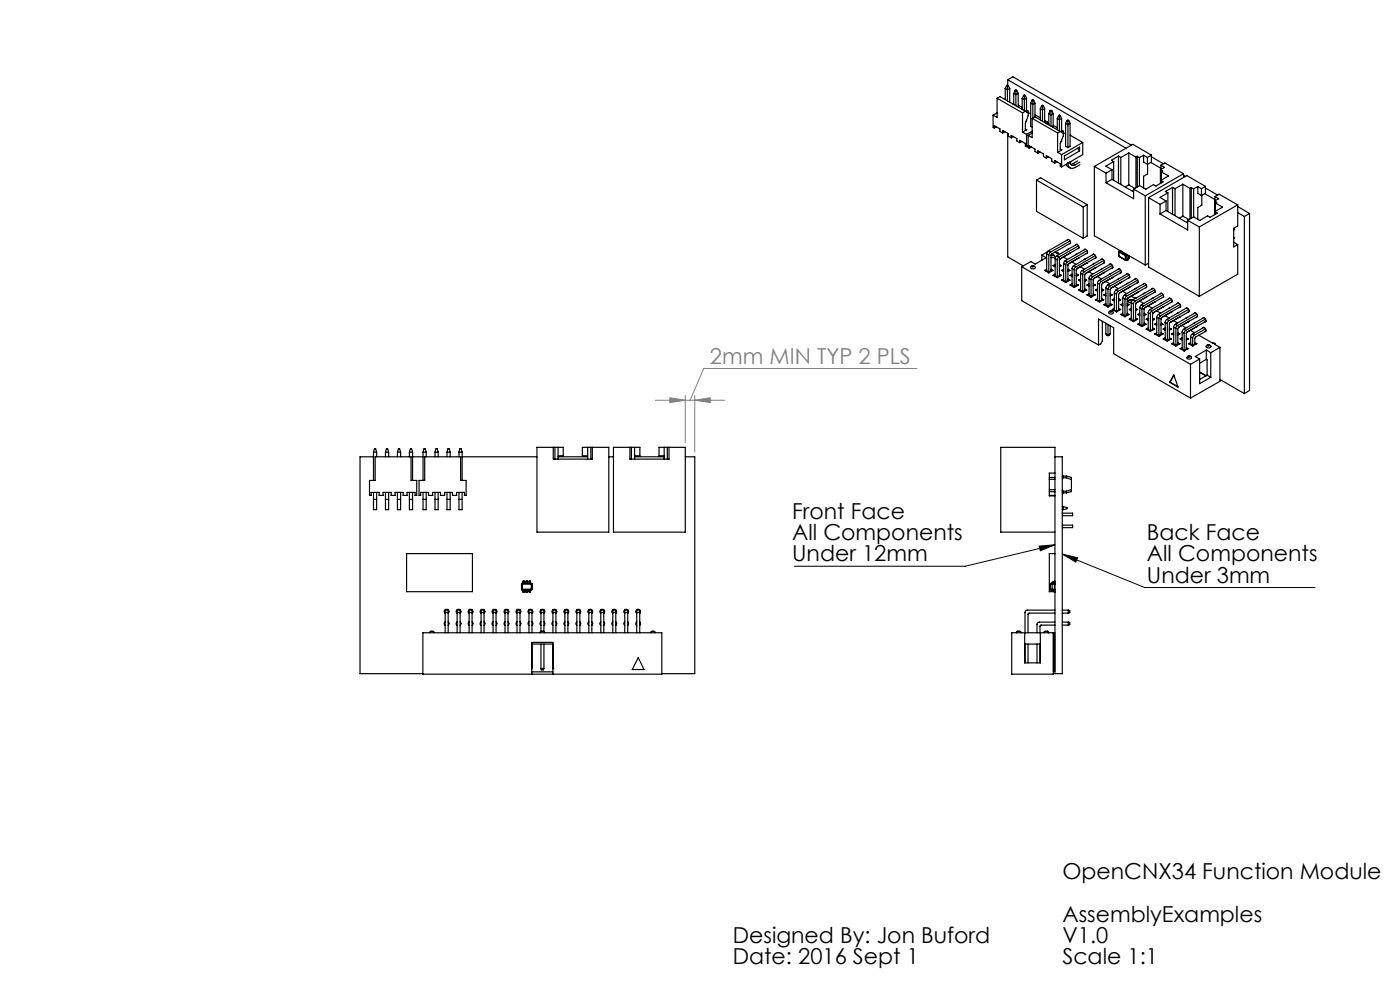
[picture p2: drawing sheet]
<svg xmlns="http://www.w3.org/2000/svg" width="297mm" height="210mm" viewBox="0 0 297 210" stroke-linecap="round" stroke-linejoin="round" font-family="sans-serif">
<defs><g id="words">
<text font-size="4.7" fill="#808080" x="150.6" y="77.2">2mm MIN TYP 2 PLS</text>
<g font-size="4.7">
<text x="168.1" y="110">Front Face</text>
<text x="168.1" y="114.5">All Components</text>
<text x="168.1" y="119.1">Under 12mm</text>
<text x="243.3" y="114.5">Back Face</text>
<text x="243.3" y="119.1">All Components</text>
<text x="243.3" y="123.6">Under 3mm</text>
<text x="225.4" y="186.4">OpenCNX34 Function Module</text>
<text x="225.4" y="195.5">AssemblyExamples</text>
<text x="155.5" y="200">Designed By: Jon Buford</text>
<text x="225.4" y="200">V1.0</text>
<text x="155.5" y="204.5">Date: 2016 Sept 1</text>
<text x="225.4" y="204.5">Scale 1:1</text>
</g>
</g></defs>
<path d="M220.5 115.8l3.3-.2-3.1 1.2zM223.8 115.6l-19 4.5h-36.3M225.4 117.5l17.5 7.1h36.1M225.4 117.5l3.2 .8-.4 .9z" fill="none" stroke="#000" stroke-width=".21"/>
<path d="M194.5 78.2h-45.2l-2.9 6.7M139 84.9h14.7M142.1 84.4l3.3 .5-3.3 .5zM145.4 83.9v10M147.4 84.9l3.3-.5v1zM147.4 83.9v12" fill="none" stroke="#808080" stroke-width=".21"/>
<path d="M220.5 115.8l3.3-.2-3.1 1.2zM225.4 117.5l3.2 .8-.4 .9z" fill="#000"/>
<path d="M142.1 84.4l3.3 .5-3.3 .5zM147.4 84.9l3.3-.5v1z" fill="#808080"/>
<g fill="none" stroke="#000" stroke-width=".25">
<path d="M213.3 18.8l.4 .2 .5-.2M213.3 18.8v2.3M213.5 18.2l-.2 .6M213.5 18.2l.2 .1M213.5 18.2h.4M213.7 18.3v3.1M213.8 16.9l25.1 14.5M213.8 16.9l1.1-.6 25.1 14.5M213.8 16.9v1.2M213.9 18.2l.3 .6M213.9 18.2l-.2 .1M214.2 18.8v2.9"/>
<path d="M215.1 19.8l.4 .3 .5-.3M215.1 19.8v2.4M215.3 19.2h.4M215.3 19.2l-.2 .6M215.3 19.2l.2 .1M215.5 19.3v3.1M215.7 19.2l.3 .6M215.7 19.2l-.2 .1M216 19.8v2.9M210.7 24.4v2.6l.2 .2M210.9 27.2v-.5l1.2 .6v.6l.6 .3M211.4 26.9l-.5 .3"/>
<path d="M211.5 20.8l.6-.3 5.4 3.1M211.5 20.8v4.1l-.8-.5M211.5 20.8l5.4 3.1M211.5 23.9l-.8 .5M212.7 28.2v-.5l1.2 .7v.5l.6 .3M213.2 27.9l-.5 .3M213.8 28.3v26.2l3.3 1.9M214.5 29.2v-.5l1.2 .7v.5l.6 .4M215 29l-.5 .2M215.1 21.9l-.3 .1M216 22.3l.9 .5M216.3 30.3v-.5l1.2 .6v.6l.3 .1"/>
<path d="M216.8 30l-.5 .3M216.9 20.8l.4 .3 .5-.3M216.9 20.8v2.4M216.9 23.9v4.1M216.9 28l.9 .5M217.1 20.2l.2 .1M217.1 20.2l-.2 .6M217.1 20.2h.4M217.3 20.3v3.2M217.5 20.2l.3 .6M217.5 20.2l-.2 .1M217.5 27.4l.1 .1h.2"/>
<path d="M217.5 23.6l.6 .3v.6l-.6 1.6v1.3M217.5 23.6l-.6 .3M217.5 27.4l.3 .1M217.8 23.3l.3 .2v.3l.6 .4M217.8 20.8v3M217.8 25.4l-.2 .4M217.8 28.5v2.6M217.8 27.5l-.9 .5M218.1 28.7v2.6l.3 .2M218.1 30.9l-.3 .2M218.4 31.5v-.6l1.2 .7v.5l.6 .4M218.7 21.9l.4 .2 .5-.2"/>
<path d="M218.7 21.9v4.9l.3 .1M218.8 31.2l-.4 .3M218.9 21.3l-.2 .6M218.9 21.3l.2 .1M218.9 21.3h.4M219 27.8l-1.2 .7M219 25.1v4.1l-.9-.5M219 25.1l5.4 3.1M219 28.2l-.9 .5M219.1 21.4v3.6M219.3 21.3l.3 .6M219.3 21.3l-.2 .1"/>
<path d="M219.6 21.9v2.9M219.6 24.4l1.1 .6M219.6 24.8l5.3 3.1M219.6 24.8l-.6 .3M219.9 38.2l.8-.5 9.9 5.7M219.9 38.2l9.9 5.7M219.9 38.2v6.6l9.9 5.7M220.2 32.5v-.5l1.2 .7v.5l.6 .3M220.6 32.2l-.4 .3M220.7 23.1v2.3M220.7 23.1l.5 .2 .4-.2M221 22.4h.3"/>
<path d="M221 22.4l-.3 .7M221 22.4l.2 .1M221.2 22.5v3.2M221.3 22.4l.3 .7M221.3 22.4l-.1 .1M221.6 25.6l.6 .3M221.6 23.1v2.9M222 33.5v-.5l1.1 .7v.5l.7 .4M222.2 25.9l-.3 .2M222.2 25.9v.4l.3-.1M222.4 33.3l-.4 .2M222.5 24.1l.5 .3 .4-.3"/>
<path d="M222.5 24.1v2.3M222.8 23.5l.2 .1M222.8 23.5l-.3 .6M222.8 23.5h.3M223 23.6v3.1M223.1 23.5l.3 .6M223.1 23.5l-.1 .1M223.4 24.1v2.9M223.4 26.6l.9 .5M223.8 34.6v-.6l1.1 .7v.5l.3 .2M224.2 34.3l-.4 .3M224.3 25.1l.5 .3 .4-.3"/>
<path d="M224.3 25.1v2.4M224.4 28.2v4.1M224.4 32.3l.8 .5M224.6 24.5l.2 .1M224.6 24.5h.3M224.6 24.5l-.3 .6M224.8 24.6v3.2M224.9 31.6l.1 .2h.2M224.9 27.9l.7 .3v.6l-.7 1.6v1.2M224.9 27.9l-.5 .3M224.9 24.5l.3 .6M224.9 24.5l-.1 .1"/>
<path d="M224.9 31.6l.3 .2M225.2 27.6l.3 .2v.3l.6 .3M225.2 25.1v2.9M225.2 29.7l-.1 .4M225.2 32.8v2.6M225.2 31.8l-.8 .5M225.8 33.1l3.2-1.9v.8l-3.2 1.9zM226.1 26.2l.5 .2 .4-.2M226.1 26.2v4.8l.5 .3M226.2 34.8a1.11 1.11 0 0 0 .8 .8M226.4 25.6l.2 .1M226.4 25.6l-.3 .6"/>
<path d="M226.4 25.6h.3M226.6 34.6a.95 .95 0 0 0 .4 1 .95 .95 0 0 0 1.1-.1l1-.5M226.6 34.6h.1M226.6 25.7v5.6M226.7 25.6l.3 .6M226.7 25.6l-.1 .1M227 34.4h.1M227 34.4a.65 .65 0 0 0 .3 .7 .65 .65 0 0 0 .8-.1M227 26.2v4.8l-.4 .3M227 28.7l2.7 1.5M227.6 34.7l-.5 .1M227.6 34.7l.5 .3"/>
<path d="M228.6 31.5l.4 .5M228.6 34.1l-1 .6M229.1 34.4l-1 .6M229.7 30.2l-4.5 2.6M229.7 30.2v2.6l-4.5 2.6M232.2 35.3v14.7l10.8 6.2M232.2 35.3l2.4 1.4M234.6 38.8l5.9 3.3v-2M234.6 36.7v2.1M235.9 38.1l-1.3 .7M235.9 38.1l4.6 2.6M235.9 36l-1.3 .7"/>
<path d="M235.9 36v2.1M236.3 34.3l-1.7 .9 1.3 .8M236.3 34.3v4M237.3 33.1l.5 .3M237.3 33.1l-1.5 .9 .5 .3M237.3 33.1v5.7M237.8 33.4v5.7M239.5 32.4v6.8M239.5 32.4l1.5 .9M239.5 32.4l-1.7 1M239.5 39.2l-.8 .4M239.5 39.2l1.2 .8"/>
<path d="M241 33.3v6.5M241.3 33.2l.4 .2M241.3 33.2l-.3 .1M241.3 33.2v6.5M241.7 33.4v6M242.6 32.9l.8 .5M242.6 32.9l-.9 .5M243.4 33.4l.1 3.5-.9 .5v2.5M244.1 34.5l2.2 1.2M244.3 32.9l-4-2.3-8.1 4.7M244.3 32.9l-.9 .5M244.3 32.9v1.5l-.9 .4-.8-.4v-1.5"/>
<path d="M244.3 33.3l2.5 1.4M246.2 36l.5 .3-.3 .2M246.2 36v2.9M246.2 38.3l.5 .3-1.5 .9-.5-.4-1.6 1-1.3-.7-1.3 .7M246.2 38.3v.6M246.3 35.1l.8 .4-.9 .5M246.3 35.1l.8-.5 4 2.3M246.3 35.1v.9M246.4 36.5l1.5 .8-1.7 1M246.4 36.5v1.7M248.7 39.7l.6 .3M248.7 39.7l-1.5 .9 .6 .3"/>
<path d="M248.7 39.7v5.8M250.9 39.1l1.5 .9M250.9 39.1l-1.6 .9M250.9 39.1v6.8M251.1 36.9l-8.1 4.6M251.1 36.9v.8M251.1 37.2l.4 .2M252.4 40v6.5M252.7 39.8l.5 .3M252.7 39.8l-.3 .2M252.7 39.8v6.5M254.1 39.6l.8 .4"/>
<path d="M254.1 39.6l-.9 .5M254.1 39.6v1.4l.8 .5M255.7 39.5l-3.9-2.3-8.1 4.7M255.7 39.5l-.8 .5M255.7 39.5v1.5l-.8 .5M255.7 39.9l2.6 1.5M216.7 56.6l35.9 20.7M216.7 56.6v7.2l16.3 9.4M218.7 56.5a.44 .44 0 0 1 .7-.2 .44 .44 0 0 1 .1 .7 .44 .44 0 0 1-.7 0l-.2-.2zM221 54.1l.9 .6-2.3 1.3-.9-.5-2 1.1M221 54.1v1.1M221.6 57.4l.9 .5"/>
<path d="M221.6 57.4l.4 .1M222 57.1l-.4 .3M222 57.5l.5 .2 .5-.2M222 53.9l.5 .2M222 53.9v3.6M222.2 53.4l-1.2 .7M222.4 53.2l-.4 .7M222.4 53.2l.4 .3M222.5 54.1v3.8M222.8 53.5l-.3 .6M223 57.1l.4 .3M223 54a.41 .41 0 0 1 .6 0 .41 .41 0 0 1 0 .6 .41 .41 0 0 1-.6 0"/>
<path d="M223.4 57.4l-.9 .5M223.4 57.4l-.4 .1M223.4 56.3l.4 .3M223.4 58.4l.9 .5M223.4 58.4l.4 .1M223.4 56.3l.4 .1M223.8 53.5l.3 .2M223.8 58.2l-.4 .2M223.8 54.9l.5 .2M223.8 54.9v3.6M223.8 56.1l-.4 .2M223.8 58.5l.5 .2 .5-.2"/>
<path d="M224.2 53.6l.4 .1-.1 .2M224.2 53.6l-.1 .1M224.2 54.3l-.4 .6M224.2 54.3l.4 .2M224.3 55.1v3.8M224.5 53.9l.2 .1M224.5 53.9h.1M224.6 53.8v.1M224.6 54.5l-.3 .6M224.8 58.2l.4 .2M224.8 56.1l.4 .2M224.9 54.9l-.1 .2v3.4"/>
<path d="M225.2 56.3l-.4 .3M225.2 58.4l-.9 .5M225.2 58.4l-.4 .1M225.2 56.3l-.4 .1M225.2 57.4l.4 .2M225.2 59.4l.9 .5M225.2 59.4l.4 .1M225.2 57.4l.4 .1M225.6 54.5l.9 .5M225.6 57.1l-.4 .3M225.6 55.9l.5 .3M225.6 55.9v3.6"/>
<path d="M225.6 59.2l-.4 .2M225.6 59.5l.5 .3 .5-.3M226 55.3l-.4 .6M226 55.3l.4 .3M226.1 56.2v3.7M226.4 50.9a.47 .47 0 0 1 .6 .2 .47 .47 0 0 1-.1 .6M226.4 55.6l-.3 .3v.3M226.6 59.2l.4 .2M226.6 57.1l.4 .3M226.6 52.9l-.2 .1M226.6 50.8l-4.2 2.4M226.7 55.9l-.1 .2v3.4"/>
<path d="M226.7 55.9l-.1 .4M226.9 53.8l.2-.2-2.2 1.3M227 57.4l-.4 .2M227 59.4l-.9 .5M227 59.4l-.4 .1M227 57.4l-.4 .1M227 58.4l.4 .3M227 58.4l.4 .1M227 51.1l-4.2 2.4M227.1 51.6l-4.1 2.4v3.5M227.4 55.6l.9 .5M227.4 58.2l-.4 .2"/>
<path d="M227.4 57l.5 .2M227.4 57v3.6M227.8 56.4l-.3 .3-.1 .3M227.8 56.4l.4 .2M227.9 57.2v3.8M228.2 52a.45 .45 0 0 1 .6 .1 .45 .45 0 0 1-.1 .6M228.2 56.6l-.3 .6M228.3 58.1l.5 .2M228.3 58.4h.1M228.4 58.4h.1M228.4 58.4l-.1 .1M228.4 53.9l-.2 .1"/>
<path d="M228.4 51.8l-4.2 2.5M228.5 57l-.2 .3v3.3M228.7 54.8l.2-.1-2.2 1.2M228.8 52.1l-4.2 2.4M228.8 59.4l.4 .3M228.8 58.3l-.5 .4M228.8 59.4l.4 .1M228.8 58.3l-.4 .1M228.9 52.6l-4 2.3M229.2 56.6l.9 .5M229.2 59.2l-.4 .2M229.2 58l.5 .3"/>
<path d="M229.2 58v3.6M229.6 57.4l-.4 .6M229.6 57.4l.4 .2M229.7 58.3v3.7M229.8 43.9v6.6M230 53a.46 .46 0 0 1 .6 .2 .46 .46 0 0 1-.2 .6M230 57.6l-.2 .3-.1 .4M230.1 59.2l.4 .2M230.2 54.9l-.2 .2M230.2 52.9l-4.2 2.4M230.3 58l-.2 .3v3.3M230.4 55.8l.3-.1-2.2 1.3"/>
<path d="M230.5 59.4l-.4 .3M230.5 59.4l-.4 .1M230.6 53.2l-4.2 2.4M230.6 43.4l-.8 .5M230.6 43.4v6.7l-.8 .4M230.7 53.6l-4 2.3M231 57.6l.8 .5M231 59l.5 .3M231 59v3.6M231.4 58.4l-.3 .4-.1 .2M231.4 58.4l.4 .3M231.5 59.3v3.8"/>
<path d="M231.8 58.7l-.3 .6M231.8 54a.47 .47 0 0 1 .6 .2 .47 .47 0 0 1-.1 .6h-.1M232 56l-.2 .1M232 53.9l-4.2 2.5M232.1 59l-.2 .3v3.3M232.2 56.9l.3-.1-2.2 1.2M232.4 54.2l-4.2 2.4M232.5 54.7l-4 2.3M232.8 58.7l.8 .5M233.2 59.5l-.3 .2-.1 .4M233.2 59.5l.4 .2M233.6 55.1a.48 .48 0 0 1 .6 .1 .48 .48 0 0 1-.1 .7l-.1-.1"/>
<path d="M233.6 59.7l-.3 .6M233.8 57l-.2 .1M233.8 54.9l-4.2 2.5M234 57.9l.3-.1-2.2 1.2M234.2 55.2l-4.2 2.4M234.3 55.7l-4 2.3M234.6 59.7l.8 .5M235.4 56.1a.46 .46 0 0 1 .6 .2 .46 .46 0 0 1-.1 .6h-.1M235.6 58.1l-.2 .1M235.6 56l-4.2 2.4M235.8 59l.3-.2-2.2 1.3M236 56.3l-4.2 2.4"/>
<path d="M236.1 56.8l-4 2.2M237.2 57.1a.45 .45 0 0 1 .6 .2 .45 .45 0 0 1-.2 .6M237.3 54.3v.1M237.3 53.4h.1M237.3 54.3h.1M237.3 53.4v.9M237.3 53.3v.1M237.3 53.3h.1M237.3 54.4l1.4 .8M237.3 53.4l1.4 .8M237.3 54.3l1.4 .8M237.4 53.3l-.1 .1"/>
<path d="M237.4 59.1l-.2 .1M237.4 57l-4.2 2.5M237.4 53.3l1.4 .8M237.6 53.2l-.3 .1M237.6 60l.3-.1-2.2 1.2M237.6 53.2l-.2 .1M237.7 53.3l.1 .1M237.8 57.3l-4.2 2.4M237.8 53.4h.1M237.9 53.3l-.1 .1M237.9 57.8l-4 2.3M238.2 53.5h.1"/>
<path d="M238.2 53.5v.1M238.2 53.5l.1 .1M238.3 53.6h.1M238.6 53.8l.2 .1M238.7 55.2h.1M238.7 54.2h.1M238.7 55.1h.1M238.7 55.1v.1M238.7 54.2v.9M238.8 54.1v.1M238.8 54.1l-.1 .1M238.8 53.9h.1"/>
<path d="M238.8 53.8v.1M238.8 55.1v.1M238.8 54.2v.9M239 58.2a.47 .47 0 0 1 .6 .2 .47 .47 0 0 1-.2 .6M239 54l-.2 .1M239.1 55.1l.1 .1M239.1 54v.1M239.1 55v.1M239.1 55.1l-.3 .1M239.1 54.1v.9M239.1 54.1l-.3 .1M239.1 55.1h.1"/>
<path d="M239.2 54l-.1 .1M239.2 55.1l-.4 .1M239.2 58.1l-4.3 2.4M239.2 55.1v.1M239.3 54.9h.1M239.3 55.1l-.1 .1M239.5 54.7h.1M239.4 54.8l-.3 .3M239.5 54.2v.5M239.5 54.7l-.4 .3M239.6 58.3l-4.2 2.4M239.7 58.8l-4 2.3"/>
<path d="M240.5 40.1l2.5 1.4M240.5 40.4l-.3 .1M240.8 59.2a.45 .45 0 0 1 .6 .2 .45 .45 0 0 1-.2 .6M241 59.1l-4.3 2.4M241.4 59.4l-4.2 2.4M241.5 59.9l-4 2.3M243 41.5v14.7M243.7 55.8l-.7 .4M243.7 41.9v14.7l10.7 6.3M243.7 41.9l2.4 1.4M246.1 45.4l5.9 3.4v-2.1M246.1 43.3v2.1"/>
<path d="M247.4 44.7l-1.3 .7M247.4 44.7l4.6 2.6M247.4 42.6l-1.3 .7M247.4 42.6v2.1M247.8 40.9l-1.7 1 1.3 .7M247.8 40.9v4M249.3 40v5.7M250.9 45.9l-.7 .4M250.9 45.9l1.3 .7M252 46.7l2.4 1.4M252 47l-.3 .2M253.2 40.1v5.9"/>
<path d="M254.4 48.1v14.8M254.9 40v1.5M255 41.4v2.1l-.9 .5v2.5M255.6 41.1l2.1 1.2M257.7 42.6l.4 .3-.3 .2M257.7 42.6v2.9M257.7 44.9l.5 .3-1.5 .9-.5-.3-1.7 1-1.3-.8-1.2 .7M257.7 44.9v.6M257.7 41.7v.9M257.7 41.7l.9 .4-.9 .5M257.7 41.7l.9-.5 4 2.3M257.8 43.1l1.6 .8-1.7 1"/>
<path d="M257.8 43.1v1.7M261.7 51.4l.9 .5M261.9 48.6l-.2 .2M261.9 50.4l-.2 .2M262.6 43.5v4.4l-.9 .5v4l.9-.5M262.6 51.9v6.3l-8.2 4.7M262.6 43.5l-8.2 4.6M262.6 45.1l1.4 .8M262.6 43.8l2.5 1.5M264 45.9v37.6M265.1 45.3l-1.1 .6M265.1 45.3v37.5l-1.1 .7"/>
<path d="M227 60.5l.9 .5M227 60.5l.4 .1M227.4 60.6l.5 .2 .4-.2M227.4 60.2l-.4 .3M228.3 60.2l.4 .3M228.7 60.5l-.8 .5M228.7 60.5l-.4 .1M228.8 61.5l.9 .5M228.8 61.5l.4 .1M229.2 61.3l-.4 .2M229.2 61.6l.5 .3 .4-.3M230.1 61.3l.4 .2"/>
<path d="M230.5 61.5l-.8 .5M230.5 61.5l-.4 .1M230.6 60.5l.4 .2M230.6 62.5l.9 .6M230.6 62.5l.4 .1M230.6 60.5l.4 .1M231 62.3l-.4 .2M231 60.2l-.4 .3M231 62.6l.5 .3 .4-.3M231.9 62.3l.4 .2M231.9 60.2l.4 .3M232.3 62.5l-.8 .6"/>
<path d="M232.3 60.5l-.4 .2M232.3 62.5l-.4 .1M232.3 60.5l-.4 .1M232.4 63.6l.9 .5M232.4 61.5l.4 .3M232.4 63.6l.4 .1M232.4 61.5l.4 .1M232.8 60.1l.5 .2M232.8 60.1v3.6M232.8 61.3l-.4 .2M232.8 63.4l-.4 .2M232.8 63.7l.5 .2 .4-.2"/>
<path d="M233 73.2v-5.5l3.3 1.8v5.5l16.3 9.4M233.3 60.3v3.8M233.7 63.4l.4 .2M233.7 61.3l.4 .2M233.9 68.1v4.2l-.4 .6-.5 .3M233.9 60.1l-.2 .3v3.3M234.1 61.5l-.4 .3M234.1 63.6l-.8 .5M234.1 63.6l-.4 .1M234.1 61.5l-.4 .1M234.2 62.5l.4 .3M234.2 64.6l.9 .5"/>
<path d="M234.2 64.6l.4 .1M234.2 62.5l.4 .1M234.6 64.4l-.4 .2M234.6 62.3l-.4 .2M234.6 64.7l.5 .3 .4-.3M234.6 70.8l.5 .3 .4-.3M234.6 61.1l.5 .3M234.6 61.1v3.6M234.6 68.6v2.2M234.6 70.8l.5 .4M234.9 60.5l-.3 .6M234.9 60.5l.5 .2"/>
<path d="M235.1 61.4v3.7M235.1 68.9v2.3M235.3 66.1a.44 .44 0 0 1 .6-.2 .44 .44 0 0 1 .1 .6 .44 .44 0 0 1-.5 .1 .44 .44 0 0 1-.2-.5zM235.4 60.7l-.3 .7M235.5 62.3l.4 .2M235.5 64.4l.4 .2M235.5 69.1v1.7M235.5 70.8l-.4 .4M235.7 61.1l-.2 .2v3.4M235.9 64.6l-.8 .5M235.9 62.5l-.4 .3M235.9 64.6l-.4 .1"/>
<path d="M235.9 62.5l-.4 .1M236 63.6l.4 .2M236 65.6l.9 .6M236 65.6l.4 .1M236 63.6l.4 .1M236.4 60.7l.8 .5M236.4 65.4l-.4 .2M236.4 63.4l-.4 .2M236.4 65.7l.5 .3 .4-.3M236.4 62.2l.5 .2M236.4 62.2v3.5M236.7 61.5l-.3 .7"/>
<path d="M236.7 61.5l.5 .3M236.9 62.4v3.8M237.2 61.8l-.3 .6M237.3 63.4l.4 .2M237.3 65.4l.4 .2M237.5 62.2l-.2 .2v3.3M237.7 65.6l-.8 .6M237.7 63.6l-.4 .2M237.7 65.6l-.4 .1M237.7 63.6l-.4 .1M237.8 64.6l.4 .3M237.8 66.7l.9 .5"/>
<path d="M237.8 66.7l.4 .1M237.8 64.6l.4 .1M238.2 61.8l.8 .5M238.2 64.4l-.4 .2M238.2 66.5l-.4 .2M238.2 66.8l.5 .2 .4-.2M238.2 63.2l.5 .3M238.2 63.2v3.6M238.5 62.6l-.3 .6M238.5 62.6l.5 .2M238.7 63.5v3.7M239 62.8l-.3 .7"/>
<path d="M239.1 64.4l.4 .2M239.1 66.5l.4 .2M239.2 60.1l-.2 .1M239.4 61l.3-.1-2.2 1.3M239.5 64.6l-.4 .3M239.5 66.7l-.8 .5M239.5 66.7l-.4 .1M239.5 64.6l-.4 .1M239.6 65.6l.4 .3M239.6 67.7l.9 .5M239.6 67.7l.4 .1M239.6 65.6l.4 .1"/>
<path d="M240 62.8l.7 .4h.4M240 64.2l.5 .3M240 64.2v3.6M240 67.5l-.4 .2M240 65.4l-.4 .2M240 67.8l.5 .3 .4-.3M240.2 63.7a.45 .45 0 0 0-.6-.2 .45 .45 0 0 0-.1 .7h.5M240.3 63.6l-.3 .6M240.3 63.6l.5 .3M240.5 64.5v3.7M240.8 63.9l-.3 .6M240.9 65.4l.4 .2"/>
<path d="M240.9 67.5l.4 .2M241 61.2l-.2 .1M241.1 64.2l-.2 .2v3.4M241.3 67.7l-.8 .5M241.3 65.6l-.4 .3M241.3 67.7l-.4 .1M241.3 65.6l-.4 .1M241.4 66.7l.4 .2M241.4 68.8l.9 .5M241.4 68.8l.4 .1M241.4 66.7l.4 .1M241.5 61.9l-.3 .2"/>
<path d="M241.8 63.8l.8 .6M241.8 65.3l.5 .2M241.8 65.3v3.6M241.8 68.5l-.4 .3M241.8 66.5l-.4 .2M241.8 68.9l.5 .2 .4-.2M242.1 64.7l-.3 .6M242.1 64.7l.5 .2M242.3 65.5v3.8M242.6 60.2a.45 .45 0 0 1 .6 .2 .45 .45 0 0 1-.2 .6M242.6 64.9l-.3 .6M242.7 66.5l.4 .2"/>
<path d="M242.7 68.5l.4 .3M242.8 62.2l-.2 .1M242.8 60.1l-4.3 2.5M242.9 65.3l-.2 .2v3.4M243 63.1l.2-.1-2.1 1.2M243.1 66.7l-.4 .2M243.1 68.8l-.8 .5M243.1 68.8l-.4 .1M243.1 66.7l-.4 .1M243.2 69.8l.9 .5M243.2 67.7l.4 .3M243.2 69.8l.4 .1"/>
<path d="M243.2 67.7l.4 .1M243.2 60.4l-4.2 2.4M243.2 60.9l-4.1 2.4v3.5M243.6 64.9l.8 .5M243.6 69.6l-.4 .2M243.6 67.5l-.4 .2M243.6 69.9l.5 .3 .4-.3M243.6 66.3l.5 .3M243.6 66.3v3.6M243.9 65.7l-.3 .6M243.9 65.7l.5 .2M244.1 66.6v3.7"/>
<path d="M244.4 61.3a.46 .46 0 0 1 .6 .1 .46 .46 0 0 1-.1 .7h-.1M244.4 65.9l-.3 .4v.3M244.5 69.6l.4 .2M244.5 67.5l.4 .2M244.6 63.2l-.2 .2M244.6 61.2l-4.3 2.4M244.7 66.3l-.2 .2v3.4M244.8 64.2l.2-.2-2.1 1.3M244.9 69.8l-.8 .5M244.9 67.7l-.4 .3M244.9 69.8l-.4 .1M244.9 67.7l-.4 .1"/>
<path d="M245 61.5l-4.2 2.4M245 68.8l.4 .2M245 70.8l.9 .6M245 70.8l.4 .1M245 68.8l.4 .1M245 61.9l-3.9 2.3M245.3 65.9l.9 .5M245.4 70.6l-.4 .2M245.4 68.5l-.4 .3M245.4 70.9l.5 .3 .4-.3M245.4 67.3l.5 .3M245.4 67.3v3.6"/>
<path d="M245.7 66.7l-.3 .6M245.7 66.7l.5 .3M245.9 67.6v3.8M246.2 62.3a.45 .45 0 0 1 .6 .2 .45 .45 0 0 1-.2 .6M246.2 67l-.3 .6M246.3 70.6l.4 .2M246.3 68.5l.4 .3M246.4 64.3l-.2 .1M246.4 62.2l-4.3 2.5M246.5 67.3l-.2 .2v3.4M246.6 65.2l.2-.2-2.1 1.3M246.7 68.8l-.4 .2"/>
<path d="M246.7 70.8l-.8 .6M246.7 70.8l-.4 .1M246.7 68.8l-.4 .1M246.8 62.5l-4.2 2.4M246.8 71.9l.8 .5M246.8 69.8l.4 .3M246.8 71.9l.4 .1M246.8 69.8l.4 .1M246.8 63l-3.9 2.3M247.1 66.9l.9 .6M247.2 68.4l.4 .2M247.2 71.6l-.4 .3"/>
<path d="M247.2 69.6l-.4 .2M247.2 72l.4 .2 .5-.2M247.2 68.4v3.6M247.5 67.8l-.3 .6M247.5 67.8l.5 .2M247.6 68.6v3.8M248 63.4a.47 .47 0 0 1 .6 .1 .47 .47 0 0 1-.2 .7M248 68l-.3 .4-.1 .2M248.1 71.6l.4 .3M248.1 69.6l.4 .2M248.2 65.3l-.2 .1M248.2 63.2l-4.3 2.5"/>
<path d="M248.2 68.4l-.1 .3v3.3M248.4 66.2l.2-.1-2.1 1.2M248.5 71.9l-.9 .5M248.5 69.8l-.4 .3M248.5 71.9l-.4 .1M248.5 69.8l-.4 .1M248.6 72.9l.8 .5M248.6 70.8l.4 .3M248.6 72.9l.4 .1M248.6 70.8l.4 .1M248.6 63.5l-4.2 2.4M248.6 64l-3.9 2.3"/>
<path d="M248.9 68l.9 .5M249 69.4l.4 .3M249 69.4v3.6M249 72.7l-.4 .2M249 70.6l-.4 .2M249 73l.4 .3 .5-.3M249 79.5l.9 2.6-1.8-1zM249 79.6l-.8 1.5M249.3 68.8l-.3 .3v.3M249.3 68.8l.5 .3M249.4 69.7v3.7M249.8 64.4a.46 .46 0 0 1 .6 .2 .46 .46 0 0 1-.2 .6"/>
<path d="M249.8 69.1l-.3 .2-.1 .4M249.9 72.7l.4 .2M249.9 70.6l.4 .2M250 66.3l-.2 .2M250 64.3l-4.3 2.4M250 69.4l-.1 .3v3.3M250.2 67.3l.2-.2-2.2 1.3M250.3 72.9l-.9 .5M250.3 70.8l-.4 .3M250.3 72.9l-.4 .1M250.3 70.8l-.4 .1M250.4 71.9l.4 .2"/>
<path d="M250.4 73.9l.8 .6M250.4 73.9l.4 .1M250.4 71.9l.4 .1M250.4 64.6l-4.2 2.4M250.4 65l-3.9 2.3M250.7 69l.9 .6M250.8 71.6l-.4 .3M250.8 73.7l-.4 .2M250.8 74l.4 .3 .5-.3M250.8 70.4l.4 .3M250.8 70.4v3.6M251.1 69.8l-.3 .6"/>
<path d="M251.1 69.8l.5 .3M251.2 70.7v3.8M251.6 70.1l-.4 .6M251.6 65.4a.45 .45 0 0 1 .6 .2 .45 .45 0 0 1-.2 .6M251.7 71.6l.4 .3M251.7 73.7l.4 .2M251.8 67.4l-.2 .1M251.8 65.3l-4.3 2.5M251.8 70.4l-.1 .3v3.3M252 75.6a.4 .4 0 0 1 .6-.1 .4 .4 0 0 1-.1 .7l-.7-.2zM252 68.3l.2-.2-2.2 1.3M252.1 71.9l-.4 .2"/>
<path d="M252.1 73.9l-.9 .6M252.1 73.9l-.4 .1M252.1 71.9l-.4 .1M252.2 72.9l.8 .5M252.2 72.9l.4 .1M252.2 65.6l-4.2 2.4M252.2 66.1l-4 2.3M252.5 70.1l.9 .5M252.6 77.3v7.1M252.6 72.7l-.4 .2M252.6 73l.4 .3 .5-.3M252.6 71.5l.4 .2"/>
<path d="M252.6 71.5v1.5M252.9 70.9l-.2 .2-.1 .4M252.9 70.9l.5 .2M253 71.7v1.7M253.3 66.5a.46 .46 0 0 1 .7 .1 .46 .46 0 0 1-.2 .7M253.4 71.1l-.4 .6M253.5 72.7l.4 .2M253.6 68.4l-.3 .1M253.6 66.3l-4.3 2.5M253.8 69.3l.2-.1-2.2 1.2M253.9 72.9l-.9 .5M253.9 72.9l-.4 .1"/>
<path d="M253.9 66.7l-4.1 2.4M254 67.1l-4 2.3M254.3 71.1l3 1.7h.4v.2l1.1 .7M254.5 76.2l-1.9 1.1M254.5 76.2v5.2l2.4-1.4M254.5 78.9l1.4 .8M255.1 69.6a.46 .46 0 0 1 .7 .1 .46 .46 0 0 1-.2 .7M255.1 67.5a.46 .46 0 0 1 .7 .2 .46 .46 0 0 1-.2 .6M255.4 69.5l-2.5 1.4M255.4 67.4l-4.3 2.4M255.7 69.8l-2.3 1.3M255.7 67.7l-4.1 2.4"/>
<path d="M255.8 70.2l-2.3 1.4v1.4M255.8 68.1l-4 2.3M255.9 74.3l1 .5M255.9 74.3l-2.3 1.3 .9 .6M255.9 74.3v1.9M255.9 76.2l-1.4 .8M255.9 76.2l.2 .1v3.3M256 73.2a.44 .44 0 0 1 .6-.1 .44 .44 0 0 1 .2 .6 .44 .44 0 0 1-.7 .1 .44 .44 0 0 1-.1-.6zM256.1 79.6l.8 .4M256.1 79.6l-1.6 .9M256.9 74.8v5.2M257.7 72.9v.2"/>
<path d="M258.8 73.7l-1.9 1.1M258.8 73.7v7.2l-6.2 3.5M79.2 96.9h-2.8v46h13.3M79.2 95.9h.7M79.2 95.9l.2-.7h.3l.2 .7M79.2 95.9v6M79.6 96.9h7.6v5h1.2v3.2h-.3v-.7h-1.7v.7h-.9v-.7h-1.7v.7h-.8v-.7h-1.7v.7h-.9v-.7h-1.7v.7h-.3v-3.2h1.2zM79.9 95.9v1M81.8 95.9l.2-.7h.2l.2 .7M81.8 95.9h.6M81.8 95.9v1M82.4 95.9v1"/>
<path d="M84.3 95.9h.7M84.3 95.9l.2-.7h.3l.2 .7M84.3 95.9v1M85 95.9v1M86.9 95.9h.6M86.9 95.9l.2-.7h.2l.2 .7M86.9 95.9v1M87.5 96.9h2.2M87.5 95.9v6M89.7 95.9h.7M89.7 95.9l.3-.7h.2l.2 .7M89.7 95.9v6"/>
<path d="M90.1 96.9h7.6v5h1.2v3.2h-.4v-.7h-1.6v.7h-.9v-.7h-1.7v.7h-.8v-.7h-1.7v.7h-.9v-.7h-1.6v.7h-.4v-3.2h1.2zM90.4 95.9v1M92.3 95.9h.7M92.3 95.9l.2-.7h.2l.3 .7M92.3 95.9v1M93 95.9v1M94.8 95.9h.7M94.8 95.9l.2-.7h.3l.2 .7M94.8 95.9v1M95.5 95.9v1M97.4 95.9h.6M97.4 95.9l.2-.7h.2l.2 .7"/>
<path d="M97.4 95.9v1M98 96.9h15.9M98 95.9v6M117.4 94.9v2.5h8.3v-2.5M117.7 94.9v2.5M118.4 96.7h1.1v-1.8h-5.6v18h15.3v-18h-5.7v1.8h1.2M118.4 94.9v2.5M118.4 96.9h6.3M124.7 94.9v2.5M125.3 94.9v2.5M129.2 96.9h.9M133.6 94.9v2.5h8.3v-2.5"/>
<path d="M133.9 94.9v2.5M134.6 96.7h1.1v-1.8h-5.6v18h15.3v-18h-5.6v1.8h1.1M134.6 94.9v2.5M134.6 96.9h6.3M140.9 94.9v2.5M141.6 94.9v2.5M145.4 96.9h2v46h-7M223.8 96.9h1.6v46h-1.6v-48h-11.5v18h11.5M248.2 81.1l1.7 .9M248.2 81.1h-.1M258.8 80.5l5.2 3M79.2 105.9v2.2h.7v-2.2"/>
<path d="M79.2 105.9h.7M79.2 104.4v1.5M79.9 104.4v1.5M81.8 105.9v2.2h.6v-2.2M81.8 104.4v1.5M81.8 105.9h.6M82.4 104.4v1.5M84.3 105.9v2.2h.7v-2.2M84.3 104.4v1.5M84.3 105.9h.7M85 104.4v1.5M86.3 117.4h13.9v8.1h-13.9z"/>
<path d="M86.9 105.9v2.2h.6v-2.2M86.9 105.9h.6M86.9 104.4v1.5M87.5 104.4v1.5M89.7 105.9v2.2h.7v-2.2M89.7 105.9h.7M89.7 104.4v1.5M90.4 104.4v1.5M92.3 105.9v2.2h.7v-2.2M92.3 105.9h.7M92.3 104.4v1.5M93 104.4v1.5"/>
<path d="M94.8 105.9v2.2h.7v-2.2M94.8 105.9h.7M94.8 104.4v1.5M95.5 104.4v1.5M97.4 105.9v2.2h.6v-2.2M97.4 105.9h.6M97.4 104.4v1.5M98 104.4v1.5M222.6 105.1h1.2M222.6 104.3h1.2M222.6 101.3h1.2M222.6 103.9h1.2"/>
<path d="M222.6 101.7h1.2M223.8 117.4h-1.2v8.1h1.1M223.8 100.4h-1.2v4.8h1.2M225.4 108.9h2.1v.5h-2.1M225.4 111.4h2.1v.5h-2.1M225.4 108.1h.2M225.4 104.4l.1 .2M225.4 104l.1 .2M225.4 107.4h.2M225.5 104.2v.4M225.5 101v.3M225.5 101h.7"/>
<path d="M225.5 101l-.1 .2M225.5 104.6h.7M225.5 104.2h.7M225.5 101.3l-.1 .3M225.5 101.3h.7M225.6 107.4v.7M225.6 107.4l.7 .3v.2l-.7 .2M226.2 104.2v.4M226.2 101l1.1 .3v.4M226.2 101v.3M226.2 101.3l1.1 .4M227.3 103.8v.5l-1.1 .3"/>
<path d="M227.3 101.7v2.1M227.3 103.8l-1.1 .4M89.7 134.2h50.7v8.8h-50.7zM91.1 134.2a.54 .54 0 0 1 .5-.3 .54 .54 0 0 1 .5 .3M94.4 129.9v-.5h.7v.5M94.4 131.9l-.2 .4 .2 .4M94.4 130.1a.5 .5 0 0 1 0-.7 .5 .5 0 0 1 .7 0 .5 .5 0 0 1 0 .7M94.4 129.9h.7M94.4 129.9v4.3M95.1 131.9l.2 .4-.2 .4M95.1 129.9v4.3M97 129.9v-.5h.6v.5"/>
<path d="M97 131.9l-.2 .4 .2 .4M97 130.1a.5 .5 0 0 1-.1-.7 .5 .5 0 0 1 .8 0 .5 .5 0 0 1-.1 .7M97 129.9h.6M97 129.9v4.3M97.6 131.9l.2 .4-.2 .4M97.6 129.9v4.3M99.5 129.9v-.5h.7v.5M99.5 130.1a.5 .5 0 0 1 0-.7 .5 .5 0 0 1 .7 0 .5 .5 0 0 1 0 .7M99.5 131.9l-.2 .4 .2 .4M99.5 129.9h.7M99.5 129.9v4.3M100.2 131.9l.1 .4-.1 .4"/>
<path d="M100.2 129.9v4.3M102.1 129.9v-.5h.6v.5M102.1 131.9l-.3 .4 .3 .4M102.1 130.1a.5 .5 0 0 1-.1-.7 .5 .5 0 0 1 .7 0 .5 .5 0 0 1 0 .7M102.1 129.9h.6M102.1 129.9v4.3M102.7 131.9l.2 .4-.2 .4M102.7 129.9v4.3M104.6 129.9v-.5h.6v.5M104.6 131.9l-.2 .4 .2 .4M104.6 130.1a.5 .5 0 0 1-.1-.7 .5 .5 0 0 1 .8 0 .5 .5 0 0 1-.1 .7M104.6 129.9h.6"/>
<path d="M104.6 129.9v4.3M105.2 131.9l.2 .4-.2 .4M105.2 129.9v4.3M107.1 129.9v-.5h.7v.5M107.1 131.9l-.2 .4 .2 .4M107.1 130.1a.5 .5 0 0 1 0-.7 .5 .5 0 0 1 .7 0 .5 .5 0 0 1 0 .7M107.1 129.9h.7M107.1 129.9v4.3M107.8 131.9l.2 .4-.2 .4M107.8 129.9v4.3M109.7 129.9v-.5h.6v.5M109.7 131.9l-.2 .4 .2 .4"/>
<path d="M109.7 130.1a.5 .5 0 0 1-.1-.7 .5 .5 0 0 1 .8 0 .5 .5 0 0 1-.1 .7M109.7 129.9h.6M109.7 129.9v4.3M110.3 131.9l.2 .4-.2 .4M110.3 129.9v4.3M110.6 125l.1 .1M110.6 123.9h.1M110.6 123.9v1.1M110.7 125h.1M110.7 125l.1 .1M110.7 123.9h.1M110.7 123.9v1.1"/>
<path d="M110.7 125h-.1M110.7 123.7l-.1 .2M110.7 123.7h2M110.7 125.1h2M110.7 123.7l.1 .1M110.8 125v.1M110.8 123.8l-.1 .1M110.8 123.8v.1M110.8 125h1.9M110.8 123.9v1.1M110.8 123.8h1.9M110.8 123.9h1.9"/>
<path d="M110.8 125.1h-.1M111 123.5v.3M111 123.3v.1M111 125.2v.2M111 125.4v.1M111 125.5h.2M111 123.5h.2M111 123.4h.2M111 123.3h.2M111 125.2h.2M111 125.4h.2M111 123.4v.1"/>
<path d="M111 125.1v.1M111 125.4h.1M111.2 123.5v.3M111.2 123.3v.1M111.2 125.2v.2M111.2 125.4v.1M111.2 123.4v.1M111.2 125.1v.1M111.2 125.4h.1M111.6 125.2v.2M111.6 125.4v.1M111.6 123.5v.3"/>
<path d="M111.6 123.3v.1M111.6 125.5h.3M111.6 123.5h.3M111.6 123.4h.3M111.6 123.3h.3M111.6 125.2h.3M111.6 125.4h.3M111.6 123.4v.1M111.6 125.1v.1M111.6 125.4h.1M111.9 125.2v.2M111.9 125.4v.1"/>
<path d="M111.9 123.5v.3M111.9 123.3v.1M111.9 123.4v.1M111.9 125.1v.1M111.9 125.4h.1M112.2 129.9v-.5h.7v.5M112.2 131.9l-.2 .4 .2 .4M112.2 130.1a.5 .5 0 0 1 0-.7 .5 .5 0 0 1 .7 0 .5 .5 0 0 1 0 .7M112.2 129.9h.7M112.2 129.9v4.3M112.3 123.5v.3M112.3 123.3v.1"/>
<path d="M112.3 125.2v.2M112.3 125.4v.1M112.3 125.5h.2M112.3 123.5h.2M112.3 123.3h.2M112.3 123.4v.1M112.3 125.1v.1M112.3 125.4h.1M112.3 123.4h.2M112.3 125.2h.2M112.3 125.4h.2M112.5 123.5v.3"/>
<path d="M112.5 123.3v.1M112.5 125.2v.2M112.5 125.4v.1M112.5 123.4v.1M112.5 125.1v.1M112.5 125.4h.1M112.7 125h.1M112.7 125v.1M112.7 123.8l.1 .1M112.7 123.9h.1M112.7 123.8v.1M112.7 123.9v1.1"/>
<path d="M112.7 125.1h.1M112.7 123.7l.2 .2M112.7 123.7v.1M112.8 125l-.1 .1M112.8 123.9v1.1M112.8 136.6h4.5M112.8 125h.1M112.9 125l-.2 .1M112.9 131.9l.1 .4-.1 .4M112.9 123.9v1.1M112.9 129.9v4.3M112.9 136.6v5.2"/>
<path d="M112.9 123.9h-.1M114.8 129.9v-.5h.6v.5M114.8 130.1a.5 .5 0 0 1-.1-.7 .5 .5 0 0 1 .7 0 .5 .5 0 0 1 0 .7M114.8 131.9l-.3 .4 .3 .4M114.8 129.9h.6M114.8 129.9v4M114.8 136.6v5.2M114.9 133.9l-.3 .3M114.9 133.9h.3M115.3 133.9l.3 .3M115.4 131.9l.2 .4-.2 .4M115.4 129.9v4"/>
<path d="M115.4 136.6v5.2M117.3 129.9v-.5h.6v.5M117.3 131.9l-.2 .4 .2 .4M117.3 130.1a.5 .5 0 0 1-.1-.7 .5 .5 0 0 1 .8 0 .5 .5 0 0 1-.1 .7M117.3 129.9h.6M117.3 129.9v4.3M117.9 131.9l.2 .4-.2 .4M117.9 129.9v4.3M119.8 129.9v-.5h.7v.5M119.8 131.9l-.2 .4 .2 .4M119.8 130.1a.5 .5 0 0 1 0-.7 .5 .5 0 0 1 .7 0 .5 .5 0 0 1 0 .7M119.8 129.9h.7"/>
<path d="M119.8 129.9v4.3M120.5 131.9l.2 .4-.2 .4M120.5 129.9v4.3M122.4 129.9v-.5h.6v.5M122.4 130.1a.5 .5 0 0 1-.1-.7 .5 .5 0 0 1 .8 0 .5 .5 0 0 1-.1 .7M122.4 131.9l-.2 .4 .2 .4M122.4 129.9h.6M122.4 129.9v4.3M123 131.9l.2 .4-.2 .4M123 129.9v4.3M124.9 129.9v-.5h.7v.5M124.9 131.9l-.2 .4 .2 .4"/>
<path d="M124.9 130.1a.5 .5 0 0 1 0-.7 .5 .5 0 0 1 .7 0 .5 .5 0 0 1 0 .7M124.9 129.9h.7M124.9 129.9v4.3M125.6 131.9l.1 .4-.1 .4M125.6 129.9v4.3M127.5 129.9v-.5h.6v.5M127.5 130.1a.5 .5 0 0 1-.1-.7 .5 .5 0 0 1 .7 0 .5 .5 0 0 1 0 .7M127.5 131.9l-.3 .4 .3 .4M127.5 129.9h.6M127.5 129.9v4.3M128.1 131.9l.2 .4-.2 .4M128.1 129.9v4.3"/>
<path d="M130 129.9v-.5h.6v.5M130 131.9l-.2 .4 .2 .4M130 130.1a.5 .5 0 0 1-.1-.7 .5 .5 0 0 1 .8 0 .5 .5 0 0 1-.1 .7M130 129.9h.6M130 129.9v4.3M130.6 131.9l.2 .4-.2 .4M130.6 129.9v4.3M132.5 129.9v-.5h.7v.5M132.5 130.1a.5 .5 0 0 1 0-.7 .5 .5 0 0 1 .7 0 .5 .5 0 0 1 0 .7M132.5 131.9l-.2 .4 .2 .4M132.5 129.9h.7M132.5 129.9v4.3"/>
<path d="M133.2 131.9l.2 .4-.2 .4M133.2 129.9v4.3M135.1 129.9v-.5h.6v.5M135.1 131.9l-.2 .4 .2 .4M135.1 130.1a.5 .5 0 0 1-.1-.7 .5 .5 0 0 1 .8 0 .5 .5 0 0 1-.1 .7M135.1 129.9h.6M135.1 129.9v4.3M135.4 139.5l1.2 2.5h-2.5zM135.7 131.9l.2 .4-.2 .4M135.7 129.9v4.3M138 134.2a.54 .54 0 0 1 .5-.3 .54 .54 0 0 1 .5 .3M215.7 134.2a.54 .54 0 0 1 .4-.3 .54 .54 0 0 1 .5 .3"/>
<path d="M217.4 136.6h3.3M217.4 134.2v6.4h3.3v-6.4M217.5 136.6v4M218.1 136.6v4M220 136.6v4M220.6 136.6v4M222.1 133.9l.3 .3M222.1 133.9h-.4l-.3 .3M222.1 133.9l.4 .3M222.7 123.9h.1M222.7 125h.1M222.7 125l.1 .1"/>
<path d="M222.7 123.9v1.1M222.8 123.8v.1M222.8 125v.1M222.8 123.8l-.1 .1M222.8 125h.4M222.8 123.9v1.1M222.8 125.1h.4M223 125.1l.2 .3 .5 .1M223.2 123.7h.1M223.2 125.1l.6 .3M223.2 125v.1M223.2 123.7v.2"/>
<path d="M223.2 123.9v1.1M223.2 123.7l.5 .1M223.2 123.9h.5M223.2 123.9h-.4M223.2 123.7l-.4 .1M223.4 134.2v8.8h-8.8v-8.8h8.9M223.5 134.2h.2v8.2h-.2M223.5 134.2v8.2M223.7 125v.1M223.7 123.8v.1M223.7 125.5l.1 .2M223.7 123.9v1.1"/>
<path d="M223.7 125h-.5M223.7 125.1h-.5M223.8 132h-3.6l-.2 .4v1.8M223.8 132.6h-3l-.2 .2v1.4M223.8 129.4l-6.1 .1-.2 .3v4.4M223.8 130.1h-5.6l-.1 .2v3.9M223.8 123.5l-.6 .2M223.8 123.3l-.6 .2-.2 .3M225.4 129.4h1.2M225.4 132h1.2M225.4 132.6h1.2M225.4 130.1h1.2"/>
<path d="M226.6 129.4v.7M226.6 132v.6M226.6 129.4l.3 .1v.5l-.3 .1M226.6 132l.3 .1v.4l-.3 .1M112.8 143v-6.7h4.5v6.7M112.8 142.5h4.5M112.8 141.8h.1M112.9 141.8l-.1 .1M114.8 141.8h.6M114.8 141.8v.3h.5l.1-.3M117.3 141.8h.1M223.4 142.4h.1"/>
<circle cx="219.2" cy="56.5" r=".16"/>
<circle cx="223.3" cy="54.2" r=".18"/>
<circle cx="235.7" cy="66" r=".18"/>
<circle cx="239.8" cy="63.7" r=".16"/>
<circle cx="252.3" cy="75.7" r=".18"/>
<circle cx="256.4" cy="73.3" r=".17"/>
</g>
<use href="#words"/>
</svg>
